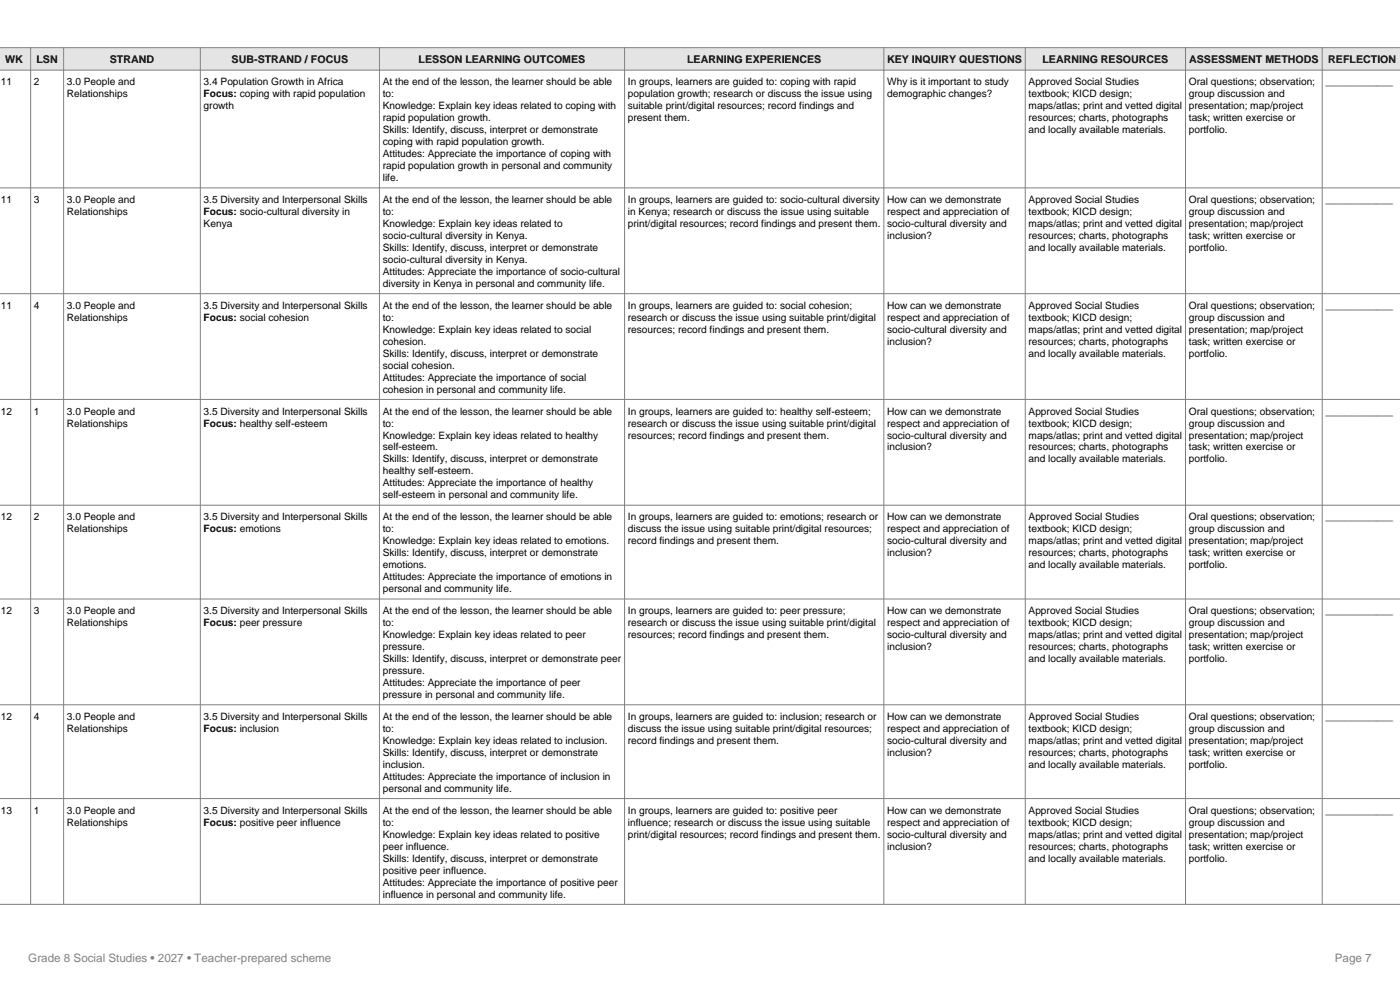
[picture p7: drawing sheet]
<svg xmlns="http://www.w3.org/2000/svg" width="297mm" height="210mm" viewBox="0 0 297 210" stroke-linecap="round" stroke-linejoin="round" font-family="sans-serif">
<defs><g id="words">
<g font-size="2.5" fill="#808080">
<text x="6" y="204">Grade 8 Social Studies • 2027 • Teacher-prepared scheme</text>
<text x="283.2" y="204">Page 7</text>
</g>
<g font-size="2.3">
<text x="1.1" y="13.4">WK</text>
<text x="7.7" y="13.4">LSN</text>
<text x="23.3" y="13.4">STRAND</text>
<text x="49.1" y="13.4">SUB-STRAND / FOCUS</text>
<text x="88.8" y="13.4">LESSON LEARNING OUTCOMES</text>
<text x="145.8" y="13.4">LEARNING EXPERIENCES</text>
<text x="188.2" y="13.4">KEY INQUIRY QUESTIONS</text>
<text x="221.1" y="13.4">LEARNING RESOURCES</text>
<text x="252.3" y="13.4">ASSESSMENT METHODS</text>
<text x="281.8" y="13.4">REFLECTION</text>
</g>
<g font-size="2.2">
<text x=".2" y="18.1">11</text>
<text x="7.2" y="18.1">2</text>
<text x="14.2" y="18.1">3.0 People and</text>
<text x="14.2" y="20.6">Relationships</text>
<text x="43.2" y="18.1">3.4 Population Growth in Africa</text>
<text x="43.2" y="20.6">Focus: coping with rapid population</text>
<text x="43.2" y="23.2">growth</text>
<text x="81.2" y="18.1">At the end of the lesson, the learner should be able</text>
<text x="81.2" y="20.6">to:</text>
<text x="81.2" y="23.2">Knowledge: Explain key ideas related to coping with</text>
<text x="133.2" y="18.1">In groups, learners are guided to: coping with rapid</text>
<text x="133.2" y="20.6">population growth; research or discuss the issue using</text>
<text x="133.2" y="23.2">suitable print/digital resources; record findings and</text>
<text x="188.2" y="18.1">Why is it important to study</text>
<text x="188.2" y="20.6">demographic changes?</text>
<text x="218.2" y="18.1">Approved Social Studies</text>
<text x="218.2" y="20.6">textbook; KICD design;</text>
<text x="218.2" y="23.2">maps/atlas; print and vetted digital</text>
<text x="252.2" y="18.1">Oral questions; observation;</text>
<text x="252.2" y="20.6">group discussion and</text>
<text x="252.2" y="23.2">presentation; map/project</text>
<text x="281.2" y="18.1">____________</text>
<text x="81.2" y="25.7">rapid population growth.</text>
<text x="81.2" y="28.2">Skills: Identify, discuss, interpret or demonstrate</text>
<text x="133.2" y="25.7">present them.</text>
<text x="218.2" y="25.7">resources; charts, photographs</text>
<text x="218.2" y="28.2">and locally available materials.</text>
<text x="252.2" y="25.7">task; written exercise or</text>
<text x="252.2" y="28.2">portfolio.</text>
<text x="81.2" y="30.8">coping with rapid population growth.</text>
<text x="81.2" y="33.3">Attitudes: Appreciate the importance of coping with</text>
<text x="81.2" y="35.9">rapid population growth in personal and community</text>
<text x="81.2" y="38.4">life.</text>
<text x=".2" y="43.1">11</text>
<text x="7.2" y="43.1">3</text>
<text x="14.2" y="43.1">3.0 People and</text>
<text x="14.2" y="45.6">Relationships</text>
<text x="43.2" y="43.1">3.5 Diversity and Interpersonal Skills</text>
<text x="43.2" y="45.6">Focus: socio-cultural diversity in</text>
<text x="81.2" y="43.1">At the end of the lesson, the learner should be able</text>
<text x="81.2" y="45.6">to:</text>
<text x="133.2" y="43.1">In groups, learners are guided to: socio-cultural diversity</text>
<text x="133.2" y="45.6">in Kenya; research or discuss the issue using suitable</text>
<text x="188.2" y="43.1">How can we demonstrate</text>
<text x="188.2" y="45.6">respect and appreciation of</text>
<text x="218.2" y="43.1">Approved Social Studies</text>
<text x="218.2" y="45.6">textbook; KICD design;</text>
<text x="252.2" y="43.1">Oral questions; observation;</text>
<text x="252.2" y="45.6">group discussion and</text>
<text x="281.2" y="43.1">____________</text>
<text x="43.2" y="48.1">Kenya</text>
<text x="81.2" y="48.1">Knowledge: Explain key ideas related to</text>
<text x="81.2" y="50.7">socio-cultural diversity in Kenya.</text>
<text x="81.2" y="53.2">Skills: Identify, discuss, interpret or demonstrate</text>
<text x="133.2" y="48.1">print/digital resources; record findings and present them.</text>
<text x="188.2" y="48.1">socio-cultural diversity and</text>
<text x="188.2" y="50.7">inclusion?</text>
<text x="218.2" y="48.1">maps/atlas; print and vetted digital</text>
<text x="218.2" y="50.7">resources; charts, photographs</text>
<text x="218.2" y="53.2">and locally available materials.</text>
<text x="252.2" y="48.1">presentation; map/project</text>
<text x="252.2" y="50.7">task; written exercise or</text>
<text x="252.2" y="53.2">portfolio.</text>
<text x="81.2" y="55.8">socio-cultural diversity in Kenya.</text>
<text x="81.2" y="58.3">Attitudes: Appreciate the importance of socio-cultural</text>
<text x=".2" y="65.5">11</text>
<text x="7.2" y="65.5">4</text>
<text x="14.2" y="65.5">3.0 People and</text>
<text x="43.2" y="65.5">3.5 Diversity and Interpersonal Skills</text>
<text x="81.2" y="60.8">diversity in Kenya in personal and community life.</text>
<text x="81.2" y="65.5">At the end of the lesson, the learner should be able</text>
<text x="133.2" y="65.5">In groups, learners are guided to: social cohesion;</text>
<text x="188.2" y="65.5">How can we demonstrate</text>
<text x="218.2" y="65.5">Approved Social Studies</text>
<text x="252.2" y="65.5">Oral questions; observation;</text>
<text x="281.2" y="65.5">____________</text>
<text x="14.2" y="68">Relationships</text>
<text x="43.2" y="68">Focus: social cohesion</text>
<text x="81.2" y="68">to:</text>
<text x="81.2" y="70.6">Knowledge: Explain key ideas related to social</text>
<text x="133.2" y="68">research or discuss the issue using suitable print/digital</text>
<text x="133.2" y="70.6">resources; record findings and present them.</text>
<text x="188.2" y="68">respect and appreciation of</text>
<text x="188.2" y="70.6">socio-cultural diversity and</text>
<text x="218.2" y="68">textbook; KICD design;</text>
<text x="218.2" y="70.6">maps/atlas; print and vetted digital</text>
<text x="252.2" y="68">group discussion and</text>
<text x="252.2" y="70.6">presentation; map/project</text>
<text x="81.2" y="73.1">cohesion.</text>
<text x="81.2" y="75.7">Skills: Identify, discuss, interpret or demonstrate</text>
<text x="188.2" y="73.1">inclusion?</text>
<text x="218.2" y="73.1">resources; charts, photographs</text>
<text x="218.2" y="75.7">and locally available materials.</text>
<text x="252.2" y="73.1">task; written exercise or</text>
<text x="252.2" y="75.7">portfolio.</text>
<text x="81.2" y="78.2">social cohesion.</text>
<text x="81.2" y="80.7">Attitudes: Appreciate the importance of social</text>
<text x="81.2" y="83.3">cohesion in personal and community life.</text>
<text x=".2" y="87.9">12</text>
<text x="7.2" y="87.9">1</text>
<text x="14.2" y="87.9">3.0 People and</text>
<text x="43.2" y="87.9">3.5 Diversity and Interpersonal Skills</text>
<text x="81.2" y="87.9">At the end of the lesson, the learner should be able</text>
<text x="133.2" y="87.9">In groups, learners are guided to: healthy self-esteem;</text>
<text x="188.2" y="87.9">How can we demonstrate</text>
<text x="218.2" y="87.9">Approved Social Studies</text>
<text x="252.2" y="87.9">Oral questions; observation;</text>
<text x="281.2" y="87.9">____________</text>
<text x="14.2" y="90.5">Relationships</text>
<text x="43.2" y="90.5">Focus: healthy self-esteem</text>
<text x="81.2" y="90.5">to:</text>
<text x="81.2" y="93">Knowledge: Explain key ideas related to healthy</text>
<text x="81.2" y="95.6">self-esteem.</text>
<text x="133.2" y="90.5">research or discuss the issue using suitable print/digital</text>
<text x="133.2" y="93">resources; record findings and present them.</text>
<text x="188.2" y="90.5">respect and appreciation of</text>
<text x="188.2" y="93">socio-cultural diversity and</text>
<text x="188.2" y="95.6">inclusion?</text>
<text x="218.2" y="90.5">textbook; KICD design;</text>
<text x="218.2" y="93">maps/atlas; print and vetted digital</text>
<text x="218.2" y="95.6">resources; charts, photographs</text>
<text x="252.2" y="90.5">group discussion and</text>
<text x="252.2" y="93">presentation; map/project</text>
<text x="252.2" y="95.6">task; written exercise or</text>
<text x="81.2" y="98.1">Skills: Identify, discuss, interpret or demonstrate</text>
<text x="81.2" y="100.6">healthy self-esteem.</text>
<text x="218.2" y="98.1">and locally available materials.</text>
<text x="252.2" y="98.1">portfolio.</text>
<text x="81.2" y="103.2">Attitudes: Appreciate the importance of healthy</text>
<text x="81.2" y="105.7">self-esteem in personal and community life.</text>
<text x=".2" y="110.4">12</text>
<text x="7.2" y="110.4">2</text>
<text x="14.2" y="110.4">3.0 People and</text>
<text x="14.2" y="112.9">Relationships</text>
<text x="43.2" y="110.4">3.5 Diversity and Interpersonal Skills</text>
<text x="43.2" y="112.9">Focus: emotions</text>
<text x="81.2" y="110.4">At the end of the lesson, the learner should be able</text>
<text x="81.2" y="112.9">to:</text>
<text x="133.2" y="110.4">In groups, learners are guided to: emotions; research or</text>
<text x="133.2" y="112.9">discuss the issue using suitable print/digital resources;</text>
<text x="188.2" y="110.4">How can we demonstrate</text>
<text x="188.2" y="112.9">respect and appreciation of</text>
<text x="218.2" y="110.4">Approved Social Studies</text>
<text x="218.2" y="112.9">textbook; KICD design;</text>
<text x="252.2" y="110.4">Oral questions; observation;</text>
<text x="252.2" y="112.9">group discussion and</text>
<text x="281.2" y="110.4">____________</text>
<text x="81.2" y="115.5">Knowledge: Explain key ideas related to emotions.</text>
<text x="81.2" y="118">Skills: Identify, discuss, interpret or demonstrate</text>
<text x="133.2" y="115.5">record findings and present them.</text>
<text x="188.2" y="115.5">socio-cultural diversity and</text>
<text x="188.2" y="118">inclusion?</text>
<text x="218.2" y="115.5">maps/atlas; print and vetted digital</text>
<text x="218.2" y="118">resources; charts, photographs</text>
<text x="252.2" y="115.5">presentation; map/project</text>
<text x="252.2" y="118">task; written exercise or</text>
<text x="81.2" y="120.5">emotions.</text>
<text x="81.2" y="123.1">Attitudes: Appreciate the importance of emotions in</text>
<text x="81.2" y="125.6">personal and community life.</text>
<text x="218.2" y="120.5">and locally available materials.</text>
<text x="252.2" y="120.5">portfolio.</text>
<text x=".2" y="130.3">12</text>
<text x="7.2" y="130.3">3</text>
<text x="14.2" y="130.3">3.0 People and</text>
<text x="43.2" y="130.3">3.5 Diversity and Interpersonal Skills</text>
<text x="81.2" y="130.3">At the end of the lesson, the learner should be able</text>
<text x="133.2" y="130.3">In groups, learners are guided to: peer pressure;</text>
<text x="188.2" y="130.3">How can we demonstrate</text>
<text x="218.2" y="130.3">Approved Social Studies</text>
<text x="252.2" y="130.3">Oral questions; observation;</text>
<text x="281.2" y="130.3">____________</text>
<text x="14.2" y="132.8">Relationships</text>
<text x="43.2" y="132.8">Focus: peer pressure</text>
<text x="81.2" y="132.8">to:</text>
<text x="81.2" y="135.4">Knowledge: Explain key ideas related to peer</text>
<text x="81.2" y="137.9">pressure.</text>
<text x="133.2" y="132.8">research or discuss the issue using suitable print/digital</text>
<text x="133.2" y="135.4">resources; record findings and present them.</text>
<text x="188.2" y="132.8">respect and appreciation of</text>
<text x="188.2" y="135.4">socio-cultural diversity and</text>
<text x="188.2" y="137.9">inclusion?</text>
<text x="218.2" y="132.8">textbook; KICD design;</text>
<text x="218.2" y="135.4">maps/atlas; print and vetted digital</text>
<text x="218.2" y="137.9">resources; charts, photographs</text>
<text x="252.2" y="132.8">group discussion and</text>
<text x="252.2" y="135.4">presentation; map/project</text>
<text x="252.2" y="137.9">task; written exercise or</text>
<text x="81.2" y="140.4">Skills: Identify, discuss, interpret or demonstrate peer</text>
<text x="81.2" y="143">pressure.</text>
<text x="218.2" y="140.4">and locally available materials.</text>
<text x="252.2" y="140.4">portfolio.</text>
<text x="81.2" y="145.5">Attitudes: Appreciate the importance of peer</text>
<text x="81.2" y="148.1">pressure in personal and community life.</text>
<text x=".2" y="152.7">12</text>
<text x="7.2" y="152.7">4</text>
<text x="14.2" y="152.7">3.0 People and</text>
<text x="14.2" y="155.2">Relationships</text>
<text x="43.2" y="152.7">3.5 Diversity and Interpersonal Skills</text>
<text x="43.2" y="155.2">Focus: inclusion</text>
<text x="81.2" y="152.7">At the end of the lesson, the learner should be able</text>
<text x="81.2" y="155.2">to:</text>
<text x="133.2" y="152.7">In groups, learners are guided to: inclusion; research or</text>
<text x="133.2" y="155.2">discuss the issue using suitable print/digital resources;</text>
<text x="188.2" y="152.7">How can we demonstrate</text>
<text x="188.2" y="155.2">respect and appreciation of</text>
<text x="218.2" y="152.7">Approved Social Studies</text>
<text x="218.2" y="155.2">textbook; KICD design;</text>
<text x="252.2" y="152.7">Oral questions; observation;</text>
<text x="252.2" y="155.2">group discussion and</text>
<text x="281.2" y="152.7">____________</text>
<text x="81.2" y="157.8">Knowledge: Explain key ideas related to inclusion.</text>
<text x="81.2" y="160.3">Skills: Identify, discuss, interpret or demonstrate</text>
<text x="133.2" y="157.8">record findings and present them.</text>
<text x="188.2" y="157.8">socio-cultural diversity and</text>
<text x="188.2" y="160.3">inclusion?</text>
<text x="218.2" y="157.8">maps/atlas; print and vetted digital</text>
<text x="218.2" y="160.3">resources; charts, photographs</text>
<text x="252.2" y="157.8">presentation; map/project</text>
<text x="252.2" y="160.3">task; written exercise or</text>
<text x="81.2" y="162.9">inclusion.</text>
<text x="81.2" y="165.4">Attitudes: Appreciate the importance of inclusion in</text>
<text x="81.2" y="167.9">personal and community life.</text>
<text x="218.2" y="162.9">and locally available materials.</text>
<text x="252.2" y="162.9">portfolio.</text>
<text x=".2" y="172.6">13</text>
<text x="7.2" y="172.6">1</text>
<text x="14.2" y="172.6">3.0 People and</text>
<text x="43.2" y="172.6">3.5 Diversity and Interpersonal Skills</text>
<text x="81.2" y="172.6">At the end of the lesson, the learner should be able</text>
<text x="133.2" y="172.6">In groups, learners are guided to: positive peer</text>
<text x="188.2" y="172.6">How can we demonstrate</text>
<text x="218.2" y="172.6">Approved Social Studies</text>
<text x="252.2" y="172.6">Oral questions; observation;</text>
<text x="281.2" y="172.6">____________</text>
<text x="14.2" y="175.1">Relationships</text>
<text x="43.2" y="175.1">Focus: positive peer influence</text>
<text x="81.2" y="175.1">to:</text>
<text x="81.2" y="177.7">Knowledge: Explain key ideas related to positive</text>
<text x="133.2" y="175.1">influence; research or discuss the issue using suitable</text>
<text x="133.2" y="177.7">print/digital resources; record findings and present them.</text>
<text x="188.2" y="175.1">respect and appreciation of</text>
<text x="188.2" y="177.7">socio-cultural diversity and</text>
<text x="218.2" y="175.1">textbook; KICD design;</text>
<text x="218.2" y="177.7">maps/atlas; print and vetted digital</text>
<text x="252.2" y="175.1">group discussion and</text>
<text x="252.2" y="177.7">presentation; map/project</text>
<text x="81.2" y="180.2">peer influence.</text>
<text x="81.2" y="182.8">Skills: Identify, discuss, interpret or demonstrate</text>
<text x="81.2" y="185.3">positive peer influence.</text>
<text x="188.2" y="180.2">inclusion?</text>
<text x="218.2" y="180.2">resources; charts, photographs</text>
<text x="218.2" y="182.8">and locally available materials.</text>
<text x="252.2" y="180.2">task; written exercise or</text>
<text x="252.2" y="182.8">portfolio.</text>
<text x="81.2" y="187.8">Attitudes: Appreciate the importance of positive peer</text>
<text x="81.2" y="190.4">influence in personal and community life.</text>
</g>
</g></defs>
<path d="M-.1 10.1h297.2v4.8h-297.2z" fill-rule="evenodd" fill="#dce6f1"/>
<g fill="none" stroke="#808080" stroke-width=".21">
<path d="M0 10.1h297.1M0 14.9h297.1M6.5 10.1v181.7M13.5 10.1v181.7M42.5 10.1v181.7M80.5 10.1v181.7M132.5 10.1v181.7M187.5 10.1v181.7M217.5 10.1v181.7M251.5 10.1v181.7M280.5 10.1v181.7M0 39.9h297.1"/>
<path d="M0 62.3h297.1M0 84.7h297.1M0 107.2h297.1M0 127.1h297.1M0 149.5h297.1M0 169.4h297.1M0 191.8h297.1"/>
</g>
<use href="#words"/>
</svg>
